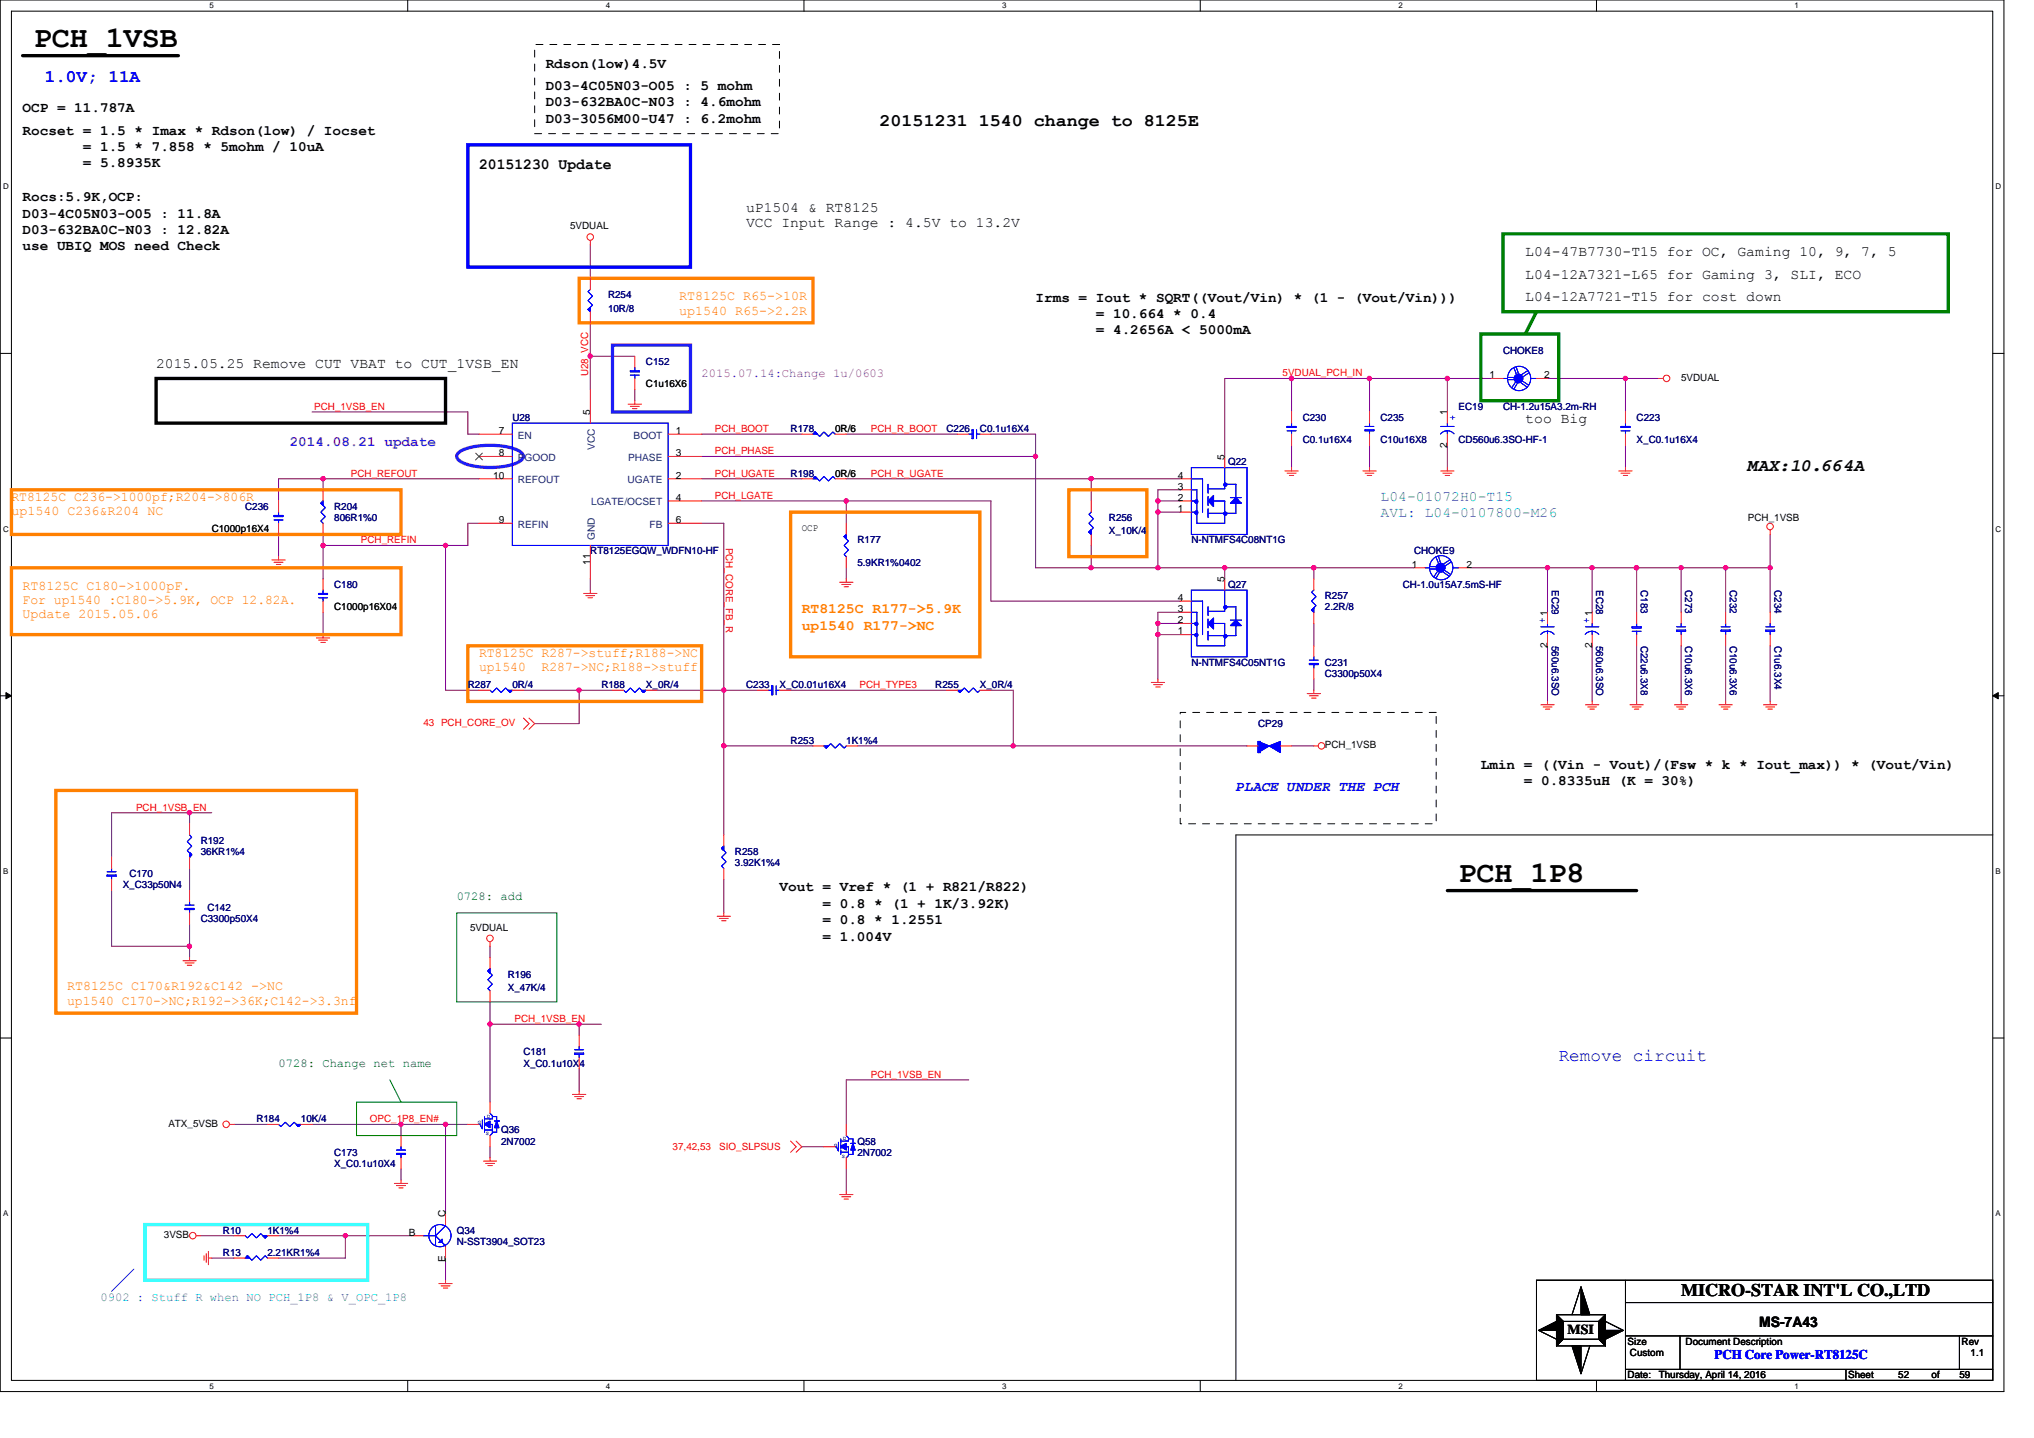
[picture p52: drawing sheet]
<svg xmlns="http://www.w3.org/2000/svg" width="297mm" height="210mm" viewBox="0 0 297 210" stroke-linecap="round" stroke-linejoin="round" font-family="sans-serif">
<defs><g id="words">
<g font-size="4.4">
<text x="4.9" y="6.9">PCH_1VSB</text>
<text x="213" y="128.8">PCH_1P8</text>
</g>
<g font-size="2.6" fill="#00f">
<text x="6.5" y="11.9">1.0V; 11A</text>
<text x="227.6" y="154.9">Remove circuit</text>
</g>
<g font-size="2.6">
<text x="128.5" y="18.4">20151231 1540 change to 8125E</text>
<text x="255.3" y="68.8">MAX:10.664A</text>
<text x="245.5" y="189.3">MICRO-STAR INT'L CO.,LTD</text>
</g>
<text font-size="2.3" x="70" y="24.6">20151230 Update</text>
<g font-size="2.1">
<text x="79.7" y="9.9">Rdson(low)4.5V</text>
<text x="3.3" y="16.4">OCP = 11.787A</text>
<text x="79.7" y="13.1">D03-4C05N03-O05 : 5 mohm</text>
<text x="79.7" y="15.5">D03-632BA0C-N03 : 4.6mohm</text>
<text x="79.7" y="17.9">D03-3056M00-U47 : 6.2mohm</text>
<text x="3.3" y="19.6">Rocset = 1.5 * Imax * Rdson(low) / Iocset</text>
<text x="12.1" y="22">= 1.5 * 7.858 * 5mohm / 10uA</text>
<text x="3.3" y="29.4">Rocs:5.9K,OCP:</text>
<text x="12.1" y="24.4">= 5.8935K</text>
<text x="3.3" y="31.8">D03-4C05N03-O05 : 11.8A</text>
<text x="3.3" y="34.2">D03-632BA0C-N03 : 12.82A</text>
<text x="109" y="30.9">uP1504 &amp; RT8125</text>
<text x="109" y="33.2">VCC Input Range : 4.5V to 13.2V</text>
<text x="3.3" y="36.6">use UBIQ MOS need Check</text>
<text x="222.8" y="37.4">L04-47B7730-T15 for OC, Gaming 10, 9, 7, 5</text>
<text x="222.8" y="40.7">L04-12A7321-L65 for Gaming 3, SLI, ECO</text>
<text x="151.2" y="44">Irms = Iout * SQRT((Vout/Vin) * (1 - (Vout/Vin)))</text>
<text x="160" y="46.4">= 10.664 * 0.4</text>
<text x="222.8" y="43.9">L04-12A7721-T15 for cost down</text>
<text x="22.8" y="53.7">2015.05.25 Remove CUT VBAT to CUT_1VSB_EN</text>
<text x="160" y="48.8">= 4.2656A &lt; 5000mA</text>
<text x="222.8" y="61.8">too Big</text>
<text x="216.3" y="112.3">Lmin = ((Vin - Vout)/(Fsw * k * Iout_max)) * (Vout/Vin)</text>
<text x="222.5" y="114.7">= 0.8335uH (K = 30%)</text>
<text x="113.8" y="130.2">Vout = Vref * (1 + R821/R822)</text>
<text x="120.1" y="132.6">= 0.8 * (1 + 1K/3.92K)</text>
<text x="120.1" y="135">= 0.8 * 1.2551</text>
<text x="120.1" y="137.3">= 1.004V</text>
<text x="256.9" y="193.8">MS-7A43</text>
</g>
<text font-size="2.1" fill="#8000ff" x="42.3" y="65.1">2014.08.21 update</text>
<g font-size="2.1" fill="#0080ff">
<text x="201.6" y="73.2">L04-01072H0-T15</text>
<text x="201.6" y="75.4">AVL: L04-0107800-M26</text>
</g>
<g font-size="2.1" fill="#ff8000">
<text x="117.1" y="89.5">RT8125C R177-&gt;5.9K</text>
<text x="117.1" y="91.9">up1540 R177-&gt;NC</text>
</g>
<text font-size="2.1" fill="#00f" x="180.5" y="115.6">PLACE UNDER THE PCH</text>
<text font-size="2" x="228.9" y="194.8">MSI</text>
<g font-size="1.9" fill="#ff8000">
<text x="99.2" y="43.8">RT8125C R65-&gt;10R</text>
<text x="99.2" y="45.9">up1540 R65-&gt;2.2R</text>
<text x="1.7" y="73.1">RT8125C C236-&gt;1000pf;R204-&gt;806R</text>
<text x="1.7" y="75.2">up1540 C236&amp;R204 NC</text>
<text x="3.3" y="88.2">For up1540 :C180-&gt;5.9K, OCP 12.82A.</text>
<text x="3.3" y="86.1">RT8125C C180-&gt;1000pF.</text>
<text x="3.3" y="90.3">Update 2015.05.06</text>
<text x="70" y="95.9">RT8125C R287-&gt;stuff;R188-&gt;NC</text>
<text x="70" y="98">up1540</text>
<text x="79.1" y="98">R287-&gt;NC;R188-&gt;stuff</text>
<text x="9.8" y="144.6">RT8125C C170&amp;R192&amp;C142 -&gt;NC</text>
<text x="9.8" y="146.7">up1540 C170-&gt;NC;R192-&gt;36K;C142-&gt;3.3nf</text>
</g>
<text font-size="1.9" fill="#00f" x="250.4" y="198.5">PCH Core Power-RT8125C</text>
<text font-size="1.8" fill="#8000ff" x="102.5" y="55.1">2015.07.14:Change 1u/0603</text>
<g font-size="1.8" fill="#008000">
<text x="66.7" y="131.4">0728: add</text>
<text x="40.7" y="155.8">0728: Change net name</text>
</g>
<text font-size="1.8" fill="#0080ff" x="14.7" y="190">0902 : Stuff R when NO PCH_1P8 &amp; V_OPC_1P8</text>
<g font-size="1.5">
<text x="83.3" y="33.5">5VDUAL</text>
<text x="94.3" y="56.6">C1u16X6</text>
<text x="217.5" y="55.2">1</text>
<text x="225.5" y="55.2">2</text>
<text x="245.5" y="55.6">5VDUAL</text>
<text x="72.9" y="63.4">7</text>
<text x="86.2" y="60.6" transform="rotate(-90 86.2 60.6)">5</text>
<text x="98.7" y="63.4">1</text>
<text x="122" y="63.1">0R/6</text>
<text x="211.3" y="65.4" transform="rotate(-90 211.3 65.4)">2</text>
<text x="211.3" y="60.6" transform="rotate(-90 211.3 60.6)">1</text>
<text x="72" y="69.9">10</text>
<text x="72.9" y="66.6">8</text>
<text x="98.7" y="66.6">3</text>
<text x="98.7" y="69.9">2</text>
<text x="122" y="69.6">0R/6</text>
<text x="172" y="71.5">3</text>
<text x="172" y="69.9">4</text>
<text x="178.8" y="67.1" transform="rotate(-90 178.8 67.1)">5</text>
<text x="30.9" y="77.7">C1000p16X4</text>
<text x="72.9" y="76.4">9</text>
<text x="98.7" y="73.1">4</text>
<text x="98.7" y="76.4">6</text>
<text x="117.1" y="77.6">OCP</text>
<text x="172" y="73.1">2</text>
<text x="172" y="74.8">1</text>
<text x="255.3" y="76.1">PCH_1VSB</text>
<text x="86.2" y="82.4" transform="rotate(-90 86.2 82.4)">11</text>
<text x="206.2" y="82.9">1</text>
<text x="214.1" y="82.9">2</text>
<text x="48.8" y="89.1">C1000p16X04</text>
<text x="172" y="89.4">3</text>
<text x="172" y="87.8">4</text>
<text x="178.8" y="85" transform="rotate(-90 178.8 85)">5</text>
<text x="172" y="91">2</text>
<text x="172" y="92.6">1</text>
<text x="226" y="94.6" transform="rotate(-90 226 94.6)">2</text>
<text x="232.5" y="94.6" transform="rotate(-90 232.5 94.6)">2</text>
<text x="193.5" y="109.3">PCH_1VSB</text>
<text x="68.6" y="135.9">5VDUAL</text>
<text x="24.6" y="164.5">ATX_5VSB</text>
<text x="65" y="177.7" transform="rotate(-90 65 177.7)">C</text>
<text x="23.9" y="180.8">3VSB</text>
<text x="59.7" y="180.4">B</text>
<text x="65" y="184.2" transform="rotate(-90 65 184.2)">E</text>
<text x="237.7" y="196.4">Size</text>
<text x="246.2" y="196.4">Document Description</text>
<text x="286.5" y="196.4">Rev</text>
<text x="237.7" y="201.3">Date:</text>
<text x="238" y="198">Custom</text>
<text x="242.2" y="201.3">Thursday, April 14, 2016</text>
<text x="269.9" y="201.3">Sheet</text>
<text x="277.2" y="201.3">52</text>
<text x="282.1" y="201.3">of</text>
<text x="286.1" y="201.3">59</text>
<text x="287.8" y="198">1.1</text>
</g>
<g font-size="1.5" fill="#000080">
<text x="88.8" y="43.6">R254</text>
<text x="88.8" y="45.5">10R/8</text>
<text x="94.3" y="53.3">C152</text>
<text x="219.5" y="51.7">CHOKE8</text>
<text x="213" y="59.8">EC19</text>
<text x="219.5" y="59.8">CH-1.2u15A3.2m-RH</text>
<text x="74.8" y="61.5">U28</text>
<text x="115.5" y="63.1">R178</text>
<text x="138.2" y="63.1">C226</text>
<text x="143.1" y="63.1">C0.1u16X4</text>
<text x="190.2" y="61.5">C230</text>
<text x="190.2" y="64.7">C0.1u16X4</text>
<text x="201.6" y="61.5">C235</text>
<text x="201.6" y="64.7">C10u16X8</text>
<text x="213" y="64.7">CD560u6.3SO-HF-1</text>
<text x="239" y="61.5">C223</text>
<text x="239" y="64.7">X_C0.1u16X4</text>
<text x="115.5" y="69.6">R198</text>
<text x="179.3" y="68">Q22</text>
<text x="35.8" y="74.5">C236</text>
<text x="48.8" y="74.5">R204</text>
<text x="48.8" y="76.1">806R1%0</text>
<text x="161.9" y="76.1">R256</text>
<text x="86.2" y="81">RT8125EGQW_WDFN10-HF</text>
<text x="125.2" y="79.4">R177</text>
<text x="125.2" y="82.6">5.9KR1%0402</text>
<text x="161.9" y="78">X_10K/4</text>
<text x="174" y="79.4">N-NTMFS4C08NT1G</text>
<text x="206.5" y="81">CHOKE9</text>
<text x="48.8" y="85.9">C180</text>
<text x="179.3" y="85.9">Q27</text>
<text x="193.5" y="87.5">R257</text>
<text x="193.5" y="89.1">2.2R/8</text>
<text x="204.9" y="85.9">CH-1.0u15A7.5mS-HF</text>
<text x="226.6" y="86.2" transform="rotate(90 226.6 86.2)">EC29</text>
<text x="233.1" y="86.2" transform="rotate(90 233.1 86.2)">EC28</text>
<text x="239.6" y="86.2" transform="rotate(90 239.6 86.2)">C183</text>
<text x="246.1" y="86.2" transform="rotate(90 246.1 86.2)">C273</text>
<text x="252.6" y="86.2" transform="rotate(90 252.6 86.2)">C232</text>
<text x="259.1" y="86.2" transform="rotate(90 259.1 86.2)">C234</text>
<text x="226.6" y="94.3" transform="rotate(90 226.6 94.3)">560u6.3SO</text>
<text x="233.1" y="94.3" transform="rotate(90 233.1 94.3)">560u6.3SO</text>
<text x="239.6" y="94.3" transform="rotate(90 239.6 94.3)">C22u6.3X8</text>
<text x="246.1" y="94.3" transform="rotate(90 246.1 94.3)">C10u6.3X6</text>
<text x="252.6" y="94.3" transform="rotate(90 252.6 94.3)">C10u6.3X6</text>
<text x="259.1" y="94.3" transform="rotate(90 259.1 94.3)">C1u6.3X4</text>
<text x="68.3" y="100.5">R287</text>
<text x="74.8" y="100.5">0R/4</text>
<text x="87.8" y="100.5">R188</text>
<text x="94.3" y="100.5">X_0R/4</text>
<text x="109" y="100.5">C233</text>
<text x="113.8" y="100.5">X_C0.01u16X4</text>
<text x="136.6" y="100.5">R255</text>
<text x="143.1" y="100.5">X_0R/4</text>
<text x="174" y="97.2">N-NTMFS4C05NT1G</text>
<text x="193.5" y="97.2">C231</text>
<text x="193.5" y="98.8">C3300p50X4</text>
<text x="183.7" y="106.2">CP29</text>
<text x="115.5" y="108.6">R253</text>
<text x="123.6" y="108.6">1K1%4</text>
<text x="29.3" y="123.2">R192</text>
<text x="29.3" y="124.9">36KR1%4</text>
<text x="107.3" y="124.9">R258</text>
<text x="17.9" y="129.7">X_C33p50N4</text>
<text x="18.9" y="128.1">C170</text>
<text x="107.3" y="126.5">3.92K1%4</text>
<text x="29.3" y="134.6">C3300p50X4</text>
<text x="30.3" y="133">C142</text>
<text x="74.2" y="142.7">R196</text>
<text x="74.2" y="144.7">X_47K/4</text>
<text x="76.5" y="154.1">C181</text>
<text x="76.5" y="155.7">X_C0.1u10X4</text>
<text x="37.4" y="163.9">R184</text>
<text x="43.9" y="163.9">10K/4</text>
<text x="73.2" y="165.5">Q36</text>
<text x="73.2" y="167.1">2N7002</text>
<text x="125.2" y="167.1">Q58</text>
<text x="48.8" y="168.8">C173</text>
<text x="48.8" y="170.4">X_C0.1u10X4</text>
<text x="125.2" y="168.8">2N7002</text>
<text x="32.6" y="183.4">R13</text>
<text x="32.6" y="180.1">R10</text>
<text x="39" y="183.4">2.21KR1%4</text>
<text x="39" y="180.1">1K1%4</text>
<text x="66.7" y="180.1">Q34</text>
<text x="66.7" y="181.8">N-SST3904_SOT23</text>
</g>
<g font-size="1.5" fill="#f00">
<text x="45.9" y="59.8">PCH_1VSB_EN</text>
<text x="85.9" y="54.9" transform="rotate(-90 85.9 54.9)">U28_VCC</text>
<text x="187.3" y="54.9">5VDUAL_PCH_IN</text>
<text x="104.4" y="63.1">PCH_BOOT</text>
<text x="127.2" y="63.1">PCH_R_BOOT</text>
<text x="51.2" y="69.6">PCH_REFOUT</text>
<text x="104.4" y="66.3">PCH_PHASE</text>
<text x="104.4" y="69.6">PCH_UGATE</text>
<text x="127.2" y="69.6">PCH_R_UGATE</text>
<text x="104.4" y="72.8">PCH_LGATE</text>
<text x="52.7" y="79.3">PCH_REFIN</text>
<text x="106" y="80" transform="rotate(90 106 80)">PCH_CORE_FB_R</text>
<text x="125.5" y="100.5">PCH_TYPE3</text>
<text x="61.8" y="106">43 PCH_CORE_OV</text>
<text x="19.9" y="118.4">PCH_1VSB_EN</text>
<text x="75.1" y="149.2">PCH_1VSB_EN</text>
<text x="127.2" y="157.4">PCH_1VSB_EN</text>
<text x="54" y="163.9">OPC_1P8_EN#</text>
<text x="98.2" y="167.9">37,42,53</text>
<text x="105" y="167.9">SIO_SLPSUS</text>
</g>
<g font-size="1.5" fill="#004080">
<text x="75.6" y="64.1">EN</text>
<text x="86.9" y="65.7" transform="rotate(-90 86.9 65.7)">VCC</text>
<text x="92.5" y="64.1">BOOT</text>
<text x="75.6" y="67.3">PGOOD</text>
<text x="75.6" y="70.6">REFOUT</text>
<text x="91.6" y="70.6">UGATE</text>
<text x="91.7" y="67.3">PHASE</text>
<text x="75.6" y="77.1">REFIN</text>
<text x="86.3" y="73.8">LGATE/OCSET</text>
<text x="94.9" y="77.1">FB</text>
<text x="86.9" y="78.8" transform="rotate(-90 86.9 78.8)">GND</text>
</g>
<g font-size="1.5" fill="#00f">
<text x="211.7" y="60.6" transform="rotate(90 211.7 60.6)">+</text>
<text x="225.6" y="91" transform="rotate(-90 225.6 91)">+ 1</text>
<text x="232.1" y="91" transform="rotate(-90 232.1 91)">+ 1</text>
</g>
<g font-size="1.2">
<text x="30.6" y="1.2">5</text>
<text x="88.5" y="1.2">4</text>
<text x="146.3" y="1.2">3</text>
<text x="204.2" y="1.2">2</text>
<text x="262.1" y="1.2">1</text>
<text x=".5" y="27.6">D</text>
<text x="291.4" y="27.6">D</text>
<text x=".5" y="77.6">C</text>
<text x="291.4" y="77.6">C</text>
<text x=".5" y="127.6">B</text>
<text x="291.4" y="127.6">B</text>
<text x=".5" y="177.6">A</text>
<text x="291.4" y="177.6">A</text>
<text x="30.6" y="202.8">5</text>
<text x="88.5" y="202.8">4</text>
<text x="146.3" y="202.8">3</text>
<text x="204.2" y="202.8">2</text>
<text x="262.1" y="202.8">1</text>
</g>
<g font-size=".8" fill="#00f">
<text x="69.8" y="164.2">G</text>
<text x="70.9" y="165.8">S</text>
<text x="71.1" y="163.2">D</text>
<text x="121.8" y="167.4">G</text>
<text x="123.1" y="166.5">D</text>
<text x="122.9" y="169.1">S</text>
</g>
</g></defs>
<path d="M0 0h292.6v203.2h-292.6zM1.7 1.6h289.3v200h-289.3z" fill="none" stroke="#000" stroke-width=".15"/>
<g fill="#fff">
<path d="M30.6 .2h.6v1.3h-.6z"/>
<path d="M30.6 201.8h.6v1.3h-.6z"/>
</g>
<path d="M59.5 0v1.6M59.5 201.6v1.6" fill="none" stroke="#000" stroke-width=".15"/>
<g fill="#fff">
<path d="M88.5 .2h.6v1.3h-.6z"/>
<path d="M88.5 201.8h.6v1.3h-.6z"/>
</g>
<path d="M117.4 0v1.6M117.4 201.6v1.6" fill="none" stroke="#000" stroke-width=".15"/>
<g fill="#fff">
<path d="M146.3 .2h.7v1.3h-.7z"/>
<path d="M146.3 201.8h.7v1.3h-.7z"/>
</g>
<path d="M175.3 0v1.6M175.3 201.6v1.6" fill="none" stroke="#000" stroke-width=".15"/>
<g fill="#fff">
<path d="M204.2 .2h.6v1.3h-.6z"/>
<path d="M204.2 201.8h.6v1.3h-.6z"/>
</g>
<path d="M233.1 0v1.6M233.1 201.6v1.6" fill="none" stroke="#000" stroke-width=".15"/>
<g fill="#fff">
<path d="M262.1 .2h.6v1.3h-.6z"/>
<path d="M262.1 201.8h.6v1.3h-.6z"/>
<path d="M.5 26.6h.8v1.3h-.8z"/>
<path d="M291.4 26.6h.9v1.3h-.9z"/>
<path d="M.5 76.6h.8v1.3h-.8z"/>
<path d="M291.4 76.6h.9v1.3h-.9z"/>
</g>
<path d="M0 51.6h1.7M291 51.6h1.6" fill="none" stroke="#000" stroke-width=".15"/>
<g fill="#fff">
<path d="M.5 126.6h.7v1.3h-.7z"/>
<path d="M291.4 126.6h.8v1.3h-.8z"/>
</g>
<path d="M0 101.6h1.7M291 101.6h1.6" fill="none" stroke="#000" stroke-width=".15"/>
<path d="M.9 101.1l.8 .5-.8 .4zM291 101.6l.8-.5v.9z" fill="#000" stroke="#000" stroke-width=".15"/>
<g fill="#fff">
<path d="M.5 176.6h.7v1.2h-.7z"/>
<path d="M291.4 176.6h.8v1.2h-.8z"/>
</g>
<g fill="none" stroke="#000" stroke-width=".15">
<path d="M291 121.9h-110.5v79.7M0 151.6h1.7M291 151.6h1.6M224.4 186.9h66.6v14.7h-66.6zM224.7 194.3l2.6 1.3M227.3 192h7.2v4.5h-7.2zM227.3 192l1 1M228.3 193h5.2v2.6h-5.2zM228.3 195.6l-1 .9M230.9 187.9l-1.3 4.1M232.2 196.5l-1.3 4.1M233.5 195.6l1 .9"/>
<path d="M234.5 193l2.6 1.3M234.5 192l-1 1M237.4 190.2h53.6M237.4 186.9v14.7M237.4 200h53.6M237.4 195.1h53.6M245.3 195.1v4.9M269.6 200v1.6M286.1 195.1v4.9"/>
</g>
<g fill="none" stroke="#800040" stroke-width=".15">
<path d="M86.2 35.8v4.8M86.2 47.1v4.9M86.2 52v4.9M86.2 52h6.5M92.7 56.9v1.6M188.6 55.3h11.4M188.6 55.3v4.9M188.6 55.3h-9.7v11.4M200 55.3h11.4M200 55.3v4.9M211.4 55.3h6.5M211.4 55.3v4.9"/>
<path d="M226 55.3h11.4M237.4 55.3h4.8M237.4 55.3v4.9M40.7 78v3.3M45.6 60.2h22.7v3.2h1.7M47.2 79.7h17.9M47.2 69.9h-6.5v3.3M47.2 69.9h22.8M47.2 69.9v1.6M47.2 78v1.7M47.2 79.7v4.8M65.1 79.7v21.1h4.9"/>
<path d="M70 76.4h-1.7v3.3h-3.2M102.5 76.4h3.2v24.4M102.5 73.2h21.1M102.5 66.7h48.7M102.5 63.4h14.6M102.5 69.9h14.6M123.6 69.9h35.8v3.3M123.6 73.2v3.2M123.6 73.2h21.1v14.6h27.7M123.6 63.4h16.2M144.7 63.4h6.5v3.3M151.2 66.7v16.2h8.2v-3.2"/>
<path d="M159.4 69.9h13M169.1 73.2h3.3M169.1 74.8h3.3M169.1 74.8v8.1M169.1 73.2v1.6M172.4 71.5h-3.3v1.7M188.6 65v3.3M200 65v3.3M211.4 65v3.3M237.4 65v3.3M258.5 78v4.9M47.2 89.4v3.3"/>
<path d="M86.2 84.5v1.7M123.6 82.9v1.6M159.4 82.9h9.7M169.1 91h3.3M169.1 92.7h3.3M169.1 92.7v6.5M169.1 91v1.7M169.1 82.9h9.8M172.4 89.4h-3.3v1.6M178.9 82.9h13M178.9 82.9v1.6M191.9 91v3.3"/>
<path d="M191.9 82.9v1.6M191.9 99.2v1.6M191.9 82.9h14.6M214.6 82.9h11.4v6.5M226 82.9h6.5v6.5M226 94.3v8.1M232.5 94.3v8.1M232.5 82.9h6.5M239 82.9v6.5M239 94.3v8.1M239 82.9h6.5M245.5 82.9h6.5v6.5"/>
<path d="M245.5 94.3v8.1M245.5 82.9v6.5M252 82.9h6.5M252 94.3v8.1M258.5 94.3v8.1M258.5 82.9v6.5M27.7 118.7h3.2M76.5 100.8h8.1M84.6 100.8v4.9h-6.5M84.6 100.8h4.8M95.9 100.8h9.8M105.7 100.8v8.1"/>
<path d="M105.7 108.9v13M105.7 100.8h4.9M105.7 108.9h13M115.5 100.8h22.7M125.2 108.9h22.8M144.7 100.8h3.3v8.1M148 108.9h34.1M188.6 108.9h3.3M16.3 130v8.2h11.4M27.7 120.3v-1.6h-11.4v6.5M27.7 126.8v3.2M27.7 138.2v1.6"/>
<path d="M27.7 134.9v3.3M71.6 138.2v1.6M105.7 128.4v4.9M71.6 146.3v3.3M71.6 149.6v11.3M71.6 149.6h13M84.6 149.6h3.2M84.6 156.1v3.2M84.6 149.6v1.6M141.5 157.7h-17.9v6.5M34.2 164.2h4.8M45.6 164.2h13"/>
<path d="M58.6 164.2h6.5M58.6 164.2v1.6M58.6 170.7v1.6M65.1 164.2v13M65.1 164.2h3.2M71.6 167.4v1.7M117.1 167.4h3.2M123.6 170.7v3.2M29.3 180.4h4.9M30.9 183.7h3.3M40.7 180.4h9.7M50.4 180.4v3.3h-9.7"/>
<path d="M50.4 180.4h9.8M65.1 183.7v3.2"/>
</g>
<g fill="#f0f" stroke="#f0f" stroke-width=".15">
<circle cx="211.4" cy="55.3" r=".32"/>
<circle cx="188.6" cy="55.3" r=".32"/>
<circle cx="169.1" cy="74.8" r=".31"/>
<circle cx="169.1" cy="82.9" r=".31"/>
<circle cx="169.1" cy="73.1" r=".32"/>
<circle cx="191.9" cy="82.9" r=".31"/>
<circle cx="178.9" cy="82.9" r=".31"/>
<circle cx="105.7" cy="108.9" r=".32"/>
<circle cx="237.4" cy="55.3" r=".32"/>
<circle cx="65.1" cy="79.6" r=".32"/>
<circle cx="169.1" cy="92.6" r=".32"/>
<circle cx="200" cy="55.3" r=".32"/>
<circle cx="105.7" cy="100.8" r=".32"/>
<circle cx="148" cy="108.9" r=".32"/>
<circle cx="151.2" cy="66.6" r=".31"/>
<circle cx="226" cy="82.9" r=".31"/>
<circle cx="239" cy="82.9" r=".31"/>
<circle cx="232.5" cy="82.9" r=".31"/>
<circle cx="123.6" cy="73.1" r=".32"/>
<circle cx="169.1" cy="91" r=".31"/>
<circle cx="258.5" cy="82.9" r=".31"/>
<circle cx="252" cy="82.9" r=".31"/>
<circle cx="47.2" cy="69.9" r=".32"/>
<circle cx="47.2" cy="79.6" r=".32"/>
<circle cx="245.5" cy="82.9" r=".31"/>
<circle cx="86.2" cy="52" r=".32"/>
<circle cx="159.3" cy="69.9" r=".32"/>
<circle cx="159.3" cy="82.9" r=".31"/>
<circle cx="58.6" cy="164.2" r=".31"/>
<circle cx="65.1" cy="164.2" r=".31"/>
<circle cx="50.4" cy="180.4" r=".31"/>
<circle cx="84.6" cy="149.5" r=".32"/>
<circle cx="71.6" cy="149.5" r=".32"/>
<circle cx="27.7" cy="118.7" r=".32"/>
<circle cx="27.7" cy="138.2" r=".32"/>
<circle cx="84.6" cy="100.8" r=".32"/>
</g>
<g fill="none" stroke="#f00" stroke-width=".15">
<path d="M86.2 35.1v.7M86.2 40.6v1.7M86.2 45.5v1.6M86.2 56.9v4.9M91.7 59h2M92.1 59.3h1.3M92.4 59.7h.6M92.7 58.5v.5M92.7 52v1.7M92.7 55.3v1.6M217.9 55.3h1.6M224.4 55.3h1.6"/>
<path d="M242.2 55.3h.7M40.7 73.2v1.6M40.7 76.4v1.6M47.2 71.5v1.7M47.2 76.4v1.6M70 69.9h4.8M70 63.4h4.8M70 66.7h4.8M70 76.4h4.8M86.2 79.7v4.8M97.6 73.2h4.9M97.6 69.9h4.9"/>
<path d="M97.6 63.4h4.9M97.6 66.7h4.9M97.6 76.4h4.9M117.1 69.9h1.6M117.1 63.4h1.6M122 69.9h1.6M122 63.4h1.6M123.6 76.4v1.6M139.8 63.4h1.7M143.1 63.4h1.6M159.4 73.2v1.6M159.4 78v1.7"/>
<path d="M172.4 73.2h1.6M172.4 71.5h1.6M172.4 69.9h1.6M172.4 74.8h1.6M178.9 66.7v1.6M187.6 68.8h2M188 69.1h1.3M188.3 69.4h.6M188.6 68.3v.5M188.6 60.2v1.6M188.6 63.4v1.6M199 68.8h2"/>
<path d="M199.3 69.1h1.3M199.7 69.4h.6M200 68.3v.5M200 60.2v1.6M200 63.4v1.6M210.4 68.8h1.9M210.7 69.1h1.3M211 69.4h.7M211.4 68.3v.5M211.4 60.2v1.6M211.4 63.4v1.6M236.4 68.8h2"/>
<path d="M236.7 69.1h1.3M237.1 69.4h.6M237.4 68.3v.5M237.4 60.2v1.6M237.4 63.4v1.6M258.5 77.4v.6M39.7 81.8h2M40 82.1h1.3M40.4 82.4h.6M40.7 81.3v.5M46.2 93.2h2M46.5 93.5h1.3"/>
<path d="M46.9 93.8h.6M47.2 92.7v.5M47.2 84.5v1.7M47.2 87.8v1.6M85.2 86.7h2M85.6 87h1.2M85.9 87.3h.6M86.2 86.2v.5M122.6 85h2M122.9 85.3h1.3M123.3 85.7h.6M123.6 84.5v.5"/>
<path d="M123.6 81.3v1.6M168.1 99.7h2M168.5 100h1.3M169.1 99.2v.5M172.4 91h1.6M172.4 89.4h1.6M172.4 87.8h1.6M172.4 92.7h1.6M178.9 84.5v1.7M191.9 84.5v1.7M191.9 89.4v1.6M191.9 94.3v1.6"/>
<path d="M191.9 97.5v1.7M206.5 82.9h1.6M213 82.9h1.6M226 89.4v1.6M226 92.7v1.6M232.5 89.4v1.6M232.5 92.7v1.6M239 89.4v1.6M239 92.7v1.6M245.5 89.4v1.6M245.5 92.7v1.6M252 89.4v1.6"/>
<path d="M252 92.7v1.6M258.5 89.4v1.6M258.5 92.7v1.6M70 100.8h1.6M74.8 100.8h1.7M76.5 104.9l.8 .8-.8 .8M77.3 104.9l.8 .8-.8 .8M89.4 100.8h1.7M94.3 100.8h1.6M110.6 100.8h1.6M113.8 100.8h1.7M118.7 108.9h1.6"/>
<path d="M123.6 108.9h1.6M138.2 100.8h1.6M143.1 100.8h1.6M168.8 100.3h.6M182.1 108.9h1.6M187 108.9h1.6M190.9 101.3h1.9M191.2 101.6h1.3M191.5 101.9h.7M191.9 108.9h.6M191.9 100.8v.5M225 102.9h2"/>
<path d="M225.4 103.2h1.2M225.7 103.5h.6M226 102.4v.5M231.5 102.9h2M231.9 103.2h1.2M232.2 103.5h.6M232.5 102.4v.5M238 102.9h2M238.4 103.2h1.3M238.7 103.5h.6M239 102.4v.5M244.5 102.9h2"/>
<path d="M244.9 103.2h1.3M245.2 103.5h.6M245.5 102.4v.5M251 102.9h2M251.4 103.2h1.3M251.7 103.5h.6M252 102.4v.5M257.5 102.9h2M257.9 103.2h1.3M258.2 103.5h.6M258.5 102.4v.5M16.3 125.2v1.6"/>
<path d="M16.3 128.4v1.6M27.7 139.8v.5M27.7 120.3v1.6M27.7 125.2v1.6M27.7 130v1.7M27.7 133.3v1.6M71.6 137.5v.7M71.6 139.8v1.6M104.7 133.8h2M105 134.1h1.4M105.4 134.5h.6M105.7 133.3v.5"/>
<path d="M105.7 121.9v1.6M105.7 126.8v1.6M26.7 140.3h2M27 140.6h1.3M27.3 140.9h.7M71.6 144.7v1.6M83.6 159.8h2M84.6 159.3v.5M84.6 151.2v1.6M84.6 154.4v1.7M33.5 164.2h.7M39 164.2h1.7"/>
<path d="M43.9 164.2h1.7M57.6 172.8h1.9M57.9 173.1h1.3M58.2 173.5h.7M58.6 172.3v.5M58.6 165.8v1.6M58.6 169.1v1.6M65.1 177.2v1.6M68.3 164.2h1.7M70.6 169.5h1.9M70.9 169.9h1.3M71.2 170.2h.7"/>
<path d="M71.6 169.1v.4M71.6 160.9v1.7M71.6 165.8v1.6M83.9 160.1h1.3M84.2 160.4h.7M115.5 166.6l.8 .8-.8 .9M116.3 166.6l.8 .8-.8 .9M120.3 167.4h1.7M122.6 174.4h2M122.9 174.8h1.3M123.3 175.1h.6M123.6 173.9v.5"/>
<path d="M123.6 164.2v1.6M123.6 169.1v1.6M28.7 180.4h.6M29.8 183.4v.6M30.1 183v1.3M30.4 182.7v2M30.4 183.7h.5M34.2 183.7h1.6M34.2 180.4h1.6M39 183.7h1.7M39 180.4h1.7M60.2 180.4h1.6"/>
<path d="M64.1 187.4h1.9M64.4 187.8h1.3M64.7 188.1h.7M65.1 186.9v.5M65.1 182.1v1.6"/>
<circle cx="86.2" cy="34.6" r=".48"/>
<circle cx="243.4" cy="55.3" r=".48"/>
<circle cx="258.5" cy="76.9" r=".48"/>
<circle cx="193" cy="108.9" r=".48"/>
<circle cx="71.6" cy="137" r=".48"/>
<circle cx="33" cy="164.2" r=".48"/>
<circle cx="28.2" cy="180.4" r=".48"/>
</g>
<g fill="#000" stroke="#000" stroke-width=".15">
<path d="M224.7 194.3l2.6-1.3v1.3zM230.9 187.9l1.3 4.1h-1.3zM234.5 194.3h2.6l-2.6 1.3zM229.6 196.5h1.3v4.1z"/>
<path d="M227.3 192l1 1v2.6l-1 .9z" fill-rule="evenodd"/>
<path d="M227.3 192l1 1v2.6l-1 .9z" fill-rule="evenodd"/>
<path d="M227.3 192l1 1v2.6l-1 .9z" fill-rule="evenodd"/>
<path d="M234.5 192v4.5l-1-.9v-2.6z" fill-rule="evenodd"/>
<path d="M234.5 192v4.5l-1-.9v-2.6z" fill-rule="evenodd"/>
<path d="M234.5 192v4.5l-1-.9v-2.6z" fill-rule="evenodd"/>
</g>
<path d="M3.3 8.1h22.8M22.8 55.3h42.3v6.5h-42.3zM211.4 130h27.6" fill="none" stroke="#000" stroke-width=".49"/>
<path d="M78.1 6.5h35.7v13h-35.7zM172.4 104h37.3v16.3h-37.3z" fill="none" stroke="#000" stroke-width=".15" stroke-dasharray="1 1 1 1 1 1 1 1"/>
<path d="M66.7 133.3h14.6v13h-14.6zM56.9 157.7l1.7 3.2M52.1 160.9h14.6v4.9h-14.6z" fill="none" stroke="#008000" stroke-width=".15"/>
<path d="M84.6 40.6h34.1v6.5h-34.1zM1.7 71.5h56.9v6.5h-56.9zM115.5 74.8h27.6v21.1h-27.6zM156.1 71.5h11.4v9.8h-11.4zM1.7 82.9h56.9v9.8h-56.9zM68.3 94.3h34.2v8.1h-34.2zM8.2 115.4h43.9v32.5h-43.9z" fill="none" stroke="#ff8000" stroke-width=".49"/>
<path d="M89.4 50.4h11.4v9.8h-11.4zM67.1 66a10.5 10.5 0 0 1 7.2-.7 3.4 3.4 0 0 1 2 1l.1 .3a1.71 1.71 0 0 1-1.4 1.2 12 12 0 0 1-7.5-.3 .91 .91 0 0 1-.7-1.2z" fill="none" stroke="#8000ff" stroke-width=".49"/>
<path d="M219.5 34.1h65v11.4h-65zM216.3 48.8h11.3v9.7h-11.3zM224.4 45.5l-1.6 3.3" fill="none" stroke="#008000" stroke-width=".49"/>
<path d="M21.2 178.8h32.5v8.1h-32.5z" fill="none" stroke="#0ff" stroke-width=".49"/>
<path d="M19.6 185.3l-3.3 3.3" fill="none" stroke="#0080ff" stroke-width=".15"/>
<path d="M68.3 21.1h32.5v17.9h-32.5z" fill="none" stroke="#00f" stroke-width=".49"/>
<g fill="none" stroke="#00f" stroke-width=".15">
<path d="M86.2 42.3l-.3 .3 .6 .6-.6 .7 .6 .7-.6 .6 .3 .3M92.1 54.8h1.3M92.1 54.1h1.3v.2h-1.3zM92.7 53.7v.4M92.7 54.8v.5M219.5 55.3h.7M220.2 55.1h.9M220.2 55.4h.9M220.6 54a1.72 1.72 0 0 1 2.4 .1 1.72 1.72 0 0 1 0 2.4 1.72 1.72 0 0 1-2.4 0 1.86 1.86 0 0 1 0-2.5zM221.1 53.8l.3 .8M221.4 55.6l-.6 1M221.4 53.7l.4 .9"/>
<path d="M221.6 55.9l-.5 .8M221.9 55.8l1.2 .8M222.3 55.6l.9 .6M223.1 54.1l-1 .7M223.2 54.5l-.9 .6M223.6 55.3h.8M40 75.9h1.3M40 75.3h1.3v.1h-1.3zM40.7 74.8v.5M40.7 75.9v.5M47.2 73.2l-.3 .3 .6 .6-.6 .7 .6 .6-.6 .7 .3 .3M74.8 61.8h22.8v17.9h-22.8z"/>
<path d="M118.7 69.9l.3-.3 .7 .6 .6-.6 .7 .6 .6-.6 .4 .3M118.7 63.4l.3-.3 .7 .6 .6-.6 .7 .6 .6-.6 .4 .3M123.6 78l-.3 .4 .6 .6-.6 .7 .6 .6-.6 .7 .3 .3M141.5 63.4h.5M142 62.8h.1v1.3h-.1zM142.6 62.8v1.3M142.6 63.4h.5M159.4 74.8l-.4 .3 .7 .7-.7 .6 .7 .7-.7 .6 .4 .3M174 68.3h8.1v9.7h-8.1zM174 69.9h1.6v4.9M174 73.2h.8M174 71.5h.8v1.7"/>
<path d="M174 74.8h.8M174.8 73.2v3.2h4.1v-3.2h-1.8M176.4 70.7v1.3M176.4 72.5v1.3M176.4 74.3v1.3M178.9 68.3v3.1h-2.5M178.9 70.7h1.6v2M179.7 72.7h1.6M180.5 73.5v1.5h-4.1M188 62.9h1.3M188 62.3h1.3v.1h-1.3zM188.6 61.8v.5"/>
<path d="M188.6 62.9v.5M199.3 62.3h1.3M199.3 62.8h1.3v.1h-1.3zM200 62.9v.5M200 61.8v.5M210.4 62.3h1.9M211.4 62.9v.5M211.4 61.8v.5M212.3 63.4a1.25 1.25 0 0 0-1-.5 1.23 1.23 0 0 0-.9 .5M236.7 62.3h1.3v.1h-1.3zM236.7 62.9h1.3M237.4 61.8v.5"/>
<path d="M237.4 62.9v.5M46.5 87.3h1.3M46.5 86.7h1.3v.1h-1.3zM47.2 86.2v.5M47.2 87.3v.5M174 86.2h8.1v9.7h-8.1zM174 87.8h1.6v4.9M174 91h.8M174 89.4h.8v1.6M174 92.7h.8M174.8 91v3.3h4.1v-3.3h-1.8M176.4 88.6v1.3"/>
<path d="M176.4 90.4v1.3M176.4 92.2v1.3M178.9 86.2v3.1h-2.5M178.9 88.6h1.6v2M179.7 90.6h1.6M180.5 91.4v1.4h-4.1M191.2 96.4h1.3M191.2 96.9h1.3v.1h-1.3zM191.9 86.2l-.4 .3 .7 .6-.7 .7 .7 .6-.7 .7 .4 .3M191.9 97v.5M191.9 95.9v.5M208.1 82.9h.7"/>
<path d="M208.8 82.7h.9M208.8 83.1h.9M209.7 81.4l.4 .9M210.1 83.2l-.7 1M210.1 81.3l.3 1M210.2 83.6l-.5 .8M210.6 83.4l1.1 .8M210.9 83.2l1 .7M211.7 81.8l-1 .6M211.9 82.1l-1 .6M212.2 82.9h.8M225 91.5h2"/>
<path d="M226 92.2v.5M226 91v.5M227 92.6a1.25 1.25 0 0 0-1-.4 1.23 1.23 0 0 0-1 .4M231.5 92.6a1.29 1.29 0 0 1 1-.4 1.31 1.31 0 0 1 1 .4M231.5 91.5h2M232.5 92.2v.5M232.5 91v.5M238.4 91.5h1.3v.2h-1.3zM238.4 92.2h1.3M239 91v.5M239 92.2v.5M244.9 92h1.3v.2h-1.3z"/>
<path d="M244.9 91.5h1.3M245.5 92.2v.5M245.5 91v.5M251.4 92h1.3v.2h-1.3zM251.4 91.5h1.3M252 92.2v.5M252 91v.5M257.9 92h1.3v.2h-1.3zM257.9 91.5h1.3M258.5 92.2v.5M258.5 91v.5M71.6 100.8l.3 .3 .6-.6 .7 .6 .6-.6 .7 .6 .3-.3"/>
<path d="M91.1 100.8l.3 .3 .7-.6 .6 .6 .7-.6 .6 .6 .3-.3M112.2 100.8h.5M112.7 100.1h.2v1.4h-.2zM113.3 100.1v1.4M113.3 100.8h.5M120.3 108.9l.4 .3 .6-.6 .7 .6 .6-.6 .7 .6 .3-.3M139.8 100.8l.4 .3 .6-.6 .7 .6 .6-.6 .7 .6 .3-.3M15.6 127.8h1.4v.1h-1.4zM15.6 127.3h1.4M16.3 127.9v.5M16.3 126.8v.5M27 132.7h1.3v.1h-1.3z"/>
<path d="M27 132.2h1.3M27.7 132.8v.5M27.7 131.7v.5M27.7 121.9l.3 .4-.7 .6 .7 .6-.7 .7 .7 .6-.3 .4M105.7 123.5l-.3 .4 .6 .6-.6 .7 .6 .6-.6 .7 .3 .3M71.6 141.4l-.4 .4 .7 .6-.7 .7 .7 .6-.7 .7 .4 .3M83.9 153.3h1.3M83.9 153.8h1.3v.1h-1.3zM84.6 153.9v.5M84.6 152.8v.5M40.7 164.2l.3 .3 .7-.6 .6 .6 .7-.6 .6 .6 .3-.3M57.9 168.4h1.3v.2h-1.3z"/>
<path d="M57.9 167.9h1.3M58.6 168.6v.5M58.6 167.4v.5M63.6 179.2v2.5M65.1 178.8v.2l-1.5 1.4 1.5 1.5v.2M70.4 163.5v1.3l-.3-.6h-.1M70.8 165h1.1M70.8 163v.7M70.8 164.7v.6M70.8 163.9v.6M71.6 162.6l.3 .3v.5h-1.1M71.6 164.2h.3v1.3l-.3 .3"/>
<path d="M71.9 163h.6v2.3h-.6M72.2 163.7h.7zM122.4 166.8v1.3l-.3-.7h-.1M122.8 168.3h1.1M122.8 166.3v.7M122.8 167.9v.7M122.8 167.1v.7M123.6 165.8l.3 .3v.5h-1.1M123.6 167.4h.3v1.3l-.3 .4M123.9 166.3h.7v2.3h-.7M124.2 167h.7zM35.8 180.4l.3 .4 .7-.7 .6 .7 .7-.7 .6 .7 .3-.4"/>
<path d="M35.8 183.7l.3-.3 .7 .6 .6-.6 .7 .6 .6-.6 .3 .3M61.8 180.4h1.8M64.1 181.4l.5-.5v.5z"/>
<circle cx="210.4" cy="82.9" r="1.74"/>
<circle cx="64.2" cy="180.4" r="1.62"/>
</g>
<g fill="#00f" stroke="#00f" stroke-width=".15">
<path d="M177.2 72.3v1.7l-.8-.8z"/>
<path d="M180.5 72.7l.8 .8h-1.6z"/>
<path d="M183.7 108.3l1.7 .6-1.7 1z"/>
<path d="M185.4 108.9l1.6-.6v1.6z"/>
<path d="M177.2 90.2v1.6l-.8-.8z"/>
<path d="M180.5 90.6l.8 .8h-1.6z"/>
<path d="M85.9 45.2l.3-.3v.6l-.3-.3 .3-.3z" fill-rule="evenodd"/>
<path d="M85.9 45.2l.3-.3v.6l-.3-.3 .3-.3z" fill-rule="evenodd"/>
<path d="M71.6 141.4v.7l-.4-.3 .4 .3-.4-.3z" fill-rule="evenodd"/>
<path d="M71.6 141.4v.7l-.4-.3 .4 .3-.4-.3z" fill-rule="evenodd"/>
<path d="M36.1 183.4l.4 .3h-.7l.3-.3 .4 .3z" fill-rule="evenodd"/>
<path d="M36.1 183.4l.4 .3h-.7l.3-.3 .4 .3z" fill-rule="evenodd"/>
<path d="M122.9 167.3l.7-.3v.9l-.8-.5z" fill-rule="evenodd"/>
<path d="M124.6 167l.3 .9h-.7l.4-.9h.3z" fill-rule="evenodd"/>
<path d="M122.9 167.3l.7-.3v.9l-.8-.5z" fill-rule="evenodd"/>
<path d="M124.6 167l.3 .9h-.7l.4-.9h.3z" fill-rule="evenodd"/>
<path d="M27.7 124.5l.3 .3-.3 .4v-.7l.3 .3z" fill-rule="evenodd"/>
<path d="M27.7 124.5l.3 .3-.3 .4v-.7l.3 .3z" fill-rule="evenodd"/>
<path d="M93.7 100.8h.6l-.3 .3z" fill-rule="evenodd"/>
<path d="M93.7 100.8h.6l-.3 .3z" fill-rule="evenodd"/>
<path d="M139.8 100.8h.7l-.3 .3 .3-.3-.3 .3z" fill-rule="evenodd"/>
<path d="M139.8 100.8h.7l-.3 .3 .3-.3-.3 .3z" fill-rule="evenodd"/>
<path d="M43.3 164.2h.6l-.3 .3z" fill-rule="evenodd"/>
<path d="M43.3 164.2h.6l-.3 .3z" fill-rule="evenodd"/>
<path d="M47.2 73.2v.6l-.3-.3 .3 .3-.3-.3z" fill-rule="evenodd"/>
<path d="M47.2 73.2v.6l-.3-.3 .3 .3-.3-.3z" fill-rule="evenodd"/>
<path d="M191.5 89.1l.4-.3v.6l-.4-.3 .4-.3z" fill-rule="evenodd"/>
<path d="M191.5 89.1l.4-.3v.6l-.4-.3 .4-.3z" fill-rule="evenodd"/>
<path d="M70.8 164.2l.8-.5v1z" fill-rule="evenodd"/>
<path d="M72.5 163.7l.4 1h-.7l.3-1h.4z" fill-rule="evenodd"/>
<path d="M70.8 164.2l.8-.5v1z" fill-rule="evenodd"/>
<path d="M72.5 163.7l.4 1h-.7l.3-1h.4z" fill-rule="evenodd"/>
<path d="M123.6 78v.7l-.3-.3 .3 .3-.3-.3z" fill-rule="evenodd"/>
<path d="M123.6 78v.7l-.3-.3 .3 .3-.3-.3z" fill-rule="evenodd"/>
<path d="M74.2 100.8h.6l-.3 .3z" fill-rule="evenodd"/>
<path d="M74.2 100.8h.6l-.3 .3z" fill-rule="evenodd"/>
<path d="M183.7 108.3h.4v1.6h-.4z" fill-rule="evenodd"/>
<path d="M183.7 108.3h.4v1.6h-.4z" fill-rule="evenodd"/>
<path d="M120.3 108.9h.7l-.3 .3 .3-.3-.3 .3z" fill-rule="evenodd"/>
<path d="M120.3 108.9h.7l-.3 .3 .3-.3-.3 .3z" fill-rule="evenodd"/>
<path d="M38.4 180.4h.6l-.3 .4z" fill-rule="evenodd"/>
<path d="M38.4 180.4h.6l-.3 .4z" fill-rule="evenodd"/>
<path d="M119 69.6l.4 .3h-.7l.3-.3 .4 .3z" fill-rule="evenodd"/>
<path d="M119 69.6l.4 .3h-.7l.3-.3 .4 .3z" fill-rule="evenodd"/>
<path d="M105.7 123.5v.7l-.3-.3 .3 .3-.3-.3z" fill-rule="evenodd"/>
<path d="M105.7 123.5v.7l-.3-.3 .3 .3-.3-.3z" fill-rule="evenodd"/>
<path d="M119 63.1l.4 .3h-.7l.3-.3 .4 .3z" fill-rule="evenodd"/>
<path d="M119 63.1l.4 .3h-.7l.3-.3 .4 .3z" fill-rule="evenodd"/>
<path d="M159 77.7l.4-.3v.6l-.4-.3 .4-.3z" fill-rule="evenodd"/>
<path d="M159 77.7l.4-.3v.6l-.4-.3 .4-.3z" fill-rule="evenodd"/>
<circle cx="178.9" cy="70.8" r=".23"/>
<circle cx="174.7" cy="73.2" r=".23"/>
<circle cx="174.7" cy="74.8" r=".23"/>
<circle cx="178.9" cy="75" r=".23"/>
<circle cx="210.4" cy="82.9" r=".65"/>
<circle cx="178.9" cy="88.7" r=".23"/>
<circle cx="174.7" cy="91.1" r=".23"/>
<circle cx="174.7" cy="92.7" r=".23"/>
<circle cx="178.9" cy="92.9" r=".23"/>
<circle cx="221.8" cy="55.3" r=".64"/>
</g>
<path d="M69.5 66.2l1 1M70.4 66.2l-1 1" fill="none" stroke="#804000" stroke-width=".15"/>
<use href="#words"/>
</svg>
